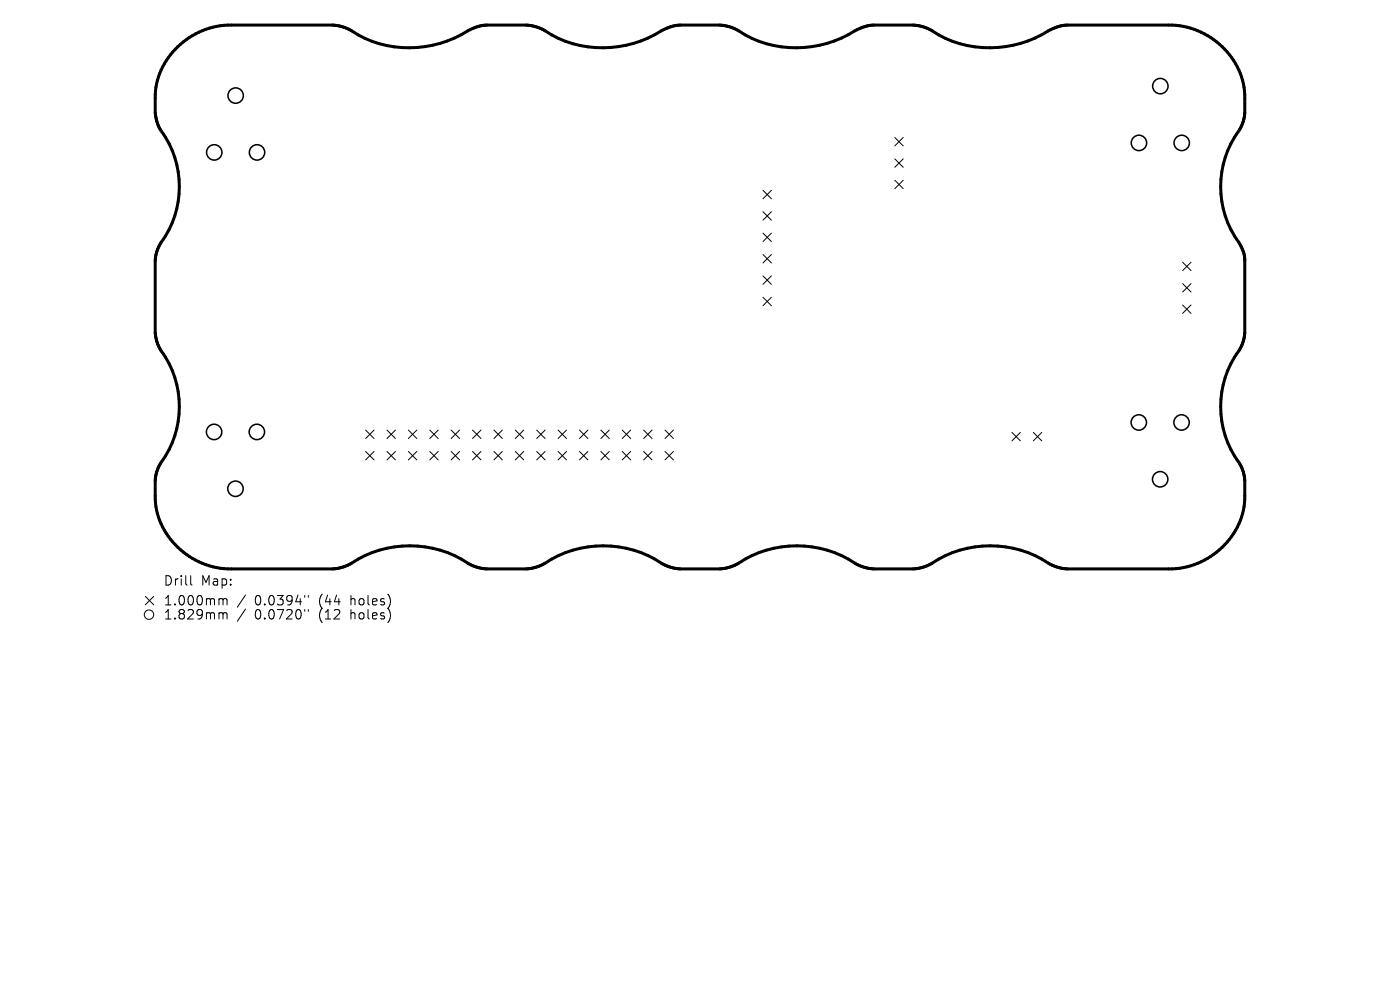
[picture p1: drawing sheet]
<svg xmlns="http://www.w3.org/2000/svg" width="297mm" height="210mm" viewBox="0 0 297 210" stroke-linecap="round" stroke-linejoin="round" font-family="sans-serif">
<defs><g id="words">
<g font-size="2.8">
<text x="34.6" y="124.5">Drill</text>
<text x="42.6" y="124.5">Map:</text>
<text x="34.6" y="128.7">1.000mm</text>
<text x="34.6" y="131.7">1.829mm</text>
<text x="54.1" y="128.7">0.0394&quot;</text>
<text x="54.1" y="131.7">0.0720&quot;</text>
<text x="67.8" y="128.7">(44</text>
<text x="67.8" y="131.7">(12</text>
<text x="74.6" y="128.7">holes)</text>
<text x="74.6" y="131.7">holes)</text>
</g>
</g></defs>
<path d="M37.7 9.9a16.2 16.2 0 0 1 11.4-4.6h21.5l1.6 .2 1.7 .7a23.2 23.2 0 0 0 25.8 .1l1.5-.6 1.6-.3 8.8-.1a8.8 8.8 0 0 1 4.1 1.2 23.1 23.1 0 0 0 25.1-.2l1.4-.6 1.6-.3 8.9-.1a8.8 8.8 0 0 1 4 1.2 23.1 23.1 0 0 0 25.1-.2l1.5-.6 1.6-.3 8.8-.1a8.8 8.8 0 0 1 4.1 1.2 23.1 23.1 0 0 0 25.1-.2l1.7-.7 1.6-.3h21.7a16.1 16.1 0 0 1 16.2 14.8v3.8a7.9 7.9 0 0 1-1.3 3.9 20.3 20.3 0 0 0 .4 24.3l.7 1.6 .2 1.3v15.6l-.3 1.7-.6 1.5a20.5 20.5 0 0 0 0 24.9l.5 1.2 .3 1.5 .1 3.8a16 16 0 0 1-15.4 15.5h-22.3a8.8 8.8 0 0 1-4-1.2 22.7 22.7 0 0 0-25.3 .3l-1.5 .6-1.6 .3h-8.6a8.8 8.8 0 0 1-4.1-1.2 22.7 22.7 0 0 0-25.3 .3l-1.5 .6-1.6 .3h-8.6a8.8 8.8 0 0 1-4-1.2 22.7 22.7 0 0 0-25.3 .3l-1.5 .6-1.6 .3h-8.6a8.8 8.8 0 0 1-4.1-1.2 22.7 22.7 0 0 0-25.3 .3l-1.7 .7-1.6 .2h-21.5a16.1 16.1 0 0 1-16.2-14.8v-4a7.9 7.9 0 0 1 1.3-3.9 20.3 20.3 0 0 0-.4-24.2l-.6-1.5-.3-1.7v-15.3a7.9 7.9 0 0 1 1.3-3.9 20.3 20.3 0 0 0-.4-24.3l-.5-1.4-.4-1.8v-3.8a15 15 0 0 1 4.8-10.2z" fill="none" stroke="#000" stroke-width=".64"/>
<g fill="none" stroke="#000" stroke-width=".21">
<path d="M189.8 29.2l1.8 1.8M189.8 33.7l1.8 1.8M189.8 38.2l1.8 1.8M191.6 29.2l-1.8 1.8M191.6 33.7l-1.8 1.8M191.6 38.2l-1.8 1.8M161.9 40.4l1.7 1.8M161.9 44.9l1.7 1.8M161.9 49.5l1.7 1.7M161.9 54l1.7 1.8M161.9 58.5l1.7 1.8M163.6 40.4l-1.7 1.8"/>
<path d="M163.6 44.9l-1.7 1.8M163.6 49.5l-1.7 1.7M163.6 54l-1.7 1.8M163.6 58.5l-1.7 1.8M250.9 55.6l1.8 1.8M252.7 55.6l-1.8 1.8M161.9 63.1l1.7 1.7M163.6 63.1l-1.7 1.7M250.9 60.2l1.8 1.7M250.9 64.7l1.8 1.8M252.7 60.2l-1.8 1.7M252.7 64.7l-1.8 1.8"/>
<path d="M77.6 91.2l1.8 1.8M77.6 95.8l1.8 1.8M79.4 91.2l-1.8 1.8M79.4 95.8l-1.8 1.8M82.1 91.2l1.8 1.8M82.1 95.8l1.8 1.8M83.9 91.2l-1.8 1.8M83.9 95.8l-1.8 1.8M86.6 95.8l1.8 1.8M86.6 91.2l1.8 1.8M88.4 91.2l-1.8 1.8M88.4 95.8l-1.8 1.8"/>
<path d="M91.2 95.8l1.8 1.8M91.2 91.2l1.8 1.8M93 91.2l-1.8 1.8M93 95.8l-1.8 1.8M95.7 95.8l1.8 1.8M95.7 91.2l1.8 1.8M97.5 91.2l-1.8 1.8M97.5 95.8l-1.8 1.8M100.2 95.8l1.8 1.8M100.2 91.2l1.8 1.8M102 91.2l-1.8 1.8M102 95.8l-1.8 1.8"/>
<path d="M104.8 91.2l1.8 1.8M104.8 95.8l1.8 1.8M106.6 91.2l-1.8 1.8M106.6 95.8l-1.8 1.8M109.3 95.8l1.8 1.8M109.3 91.2l1.8 1.8M111.1 91.2l-1.8 1.8M111.1 95.8l-1.8 1.8M113.9 95.8l1.7 1.8M113.9 91.2l1.7 1.8M115.6 91.2l-1.7 1.8M115.6 95.8l-1.7 1.8"/>
<path d="M118.4 95.8l1.8 1.8M118.4 91.2l1.8 1.8M120.2 91.2l-1.8 1.8M120.2 95.8l-1.8 1.8M122.9 95.8l1.8 1.8M122.9 91.2l1.8 1.8M124.7 91.2l-1.8 1.8M124.7 95.8l-1.8 1.8M127.5 91.2l1.8 1.8M127.5 95.8l1.8 1.8M129.3 91.2l-1.8 1.8M129.3 95.8l-1.8 1.8"/>
<path d="M132 95.8l1.8 1.8M132 91.2l1.8 1.8M133.8 91.2l-1.8 1.8M133.8 95.8l-1.8 1.8M136.5 95.8l1.8 1.8M136.5 91.2l1.8 1.8M138.3 91.2l-1.8 1.8M138.3 95.8l-1.8 1.8M141.1 95.8l1.8 1.8M141.1 91.2l1.8 1.8M142.9 91.2l-1.8 1.8M142.9 95.8l-1.8 1.8"/>
<path d="M214.7 91.7l1.8 1.8M216.5 91.7l-1.8 1.8M219.2 91.7l1.8 1.8M221 91.7l-1.8 1.8M30.8 126.5l1.8 1.8M32.6 126.5l-1.8 1.8M40.5 122.1v1.7l.2 .3M46.7 127l.5 .1 .1 .2M46.7 130l.5 .1 .1 .2M47.3 127.3l.3-.3 .5 .1 .1 1.2M47.3 127.3v1M47.3 130.3v1"/>
<path d="M47.3 130.3l.3-.3 .5 .1 .1 1.2M52.1 126.2l-1.7 2.6M52.1 129.2l-1.7 2.6M64.6 126.3v.4M64.6 129.3v.4M65.4 126.3v.4M65.4 129.3v.4"/>
<circle cx="31.6" cy="130.4" r="1"/>
</g>
<g fill="none" stroke="#000" stroke-width=".33">
<circle cx="246.2" cy="18.3" r="1.63"/>
<circle cx="45.5" cy="32.3" r="1.63"/>
<circle cx="50" cy="20.3" r="1.63"/>
<circle cx="54.5" cy="32.3" r="1.63"/>
<circle cx="241.6" cy="30.3" r="1.63"/>
<circle cx="250.7" cy="30.3" r="1.63"/>
<circle cx="45.4" cy="91.6" r="1.63"/>
<circle cx="54.5" cy="91.6" r="1.63"/>
<circle cx="241.6" cy="89.6" r="1.63"/>
<circle cx="250.7" cy="89.6" r="1.63"/>
<circle cx="50" cy="103.7" r="1.63"/>
<circle cx="246.1" cy="101.7" r="1.63"/>
</g>
<use href="#words"/>
</svg>
